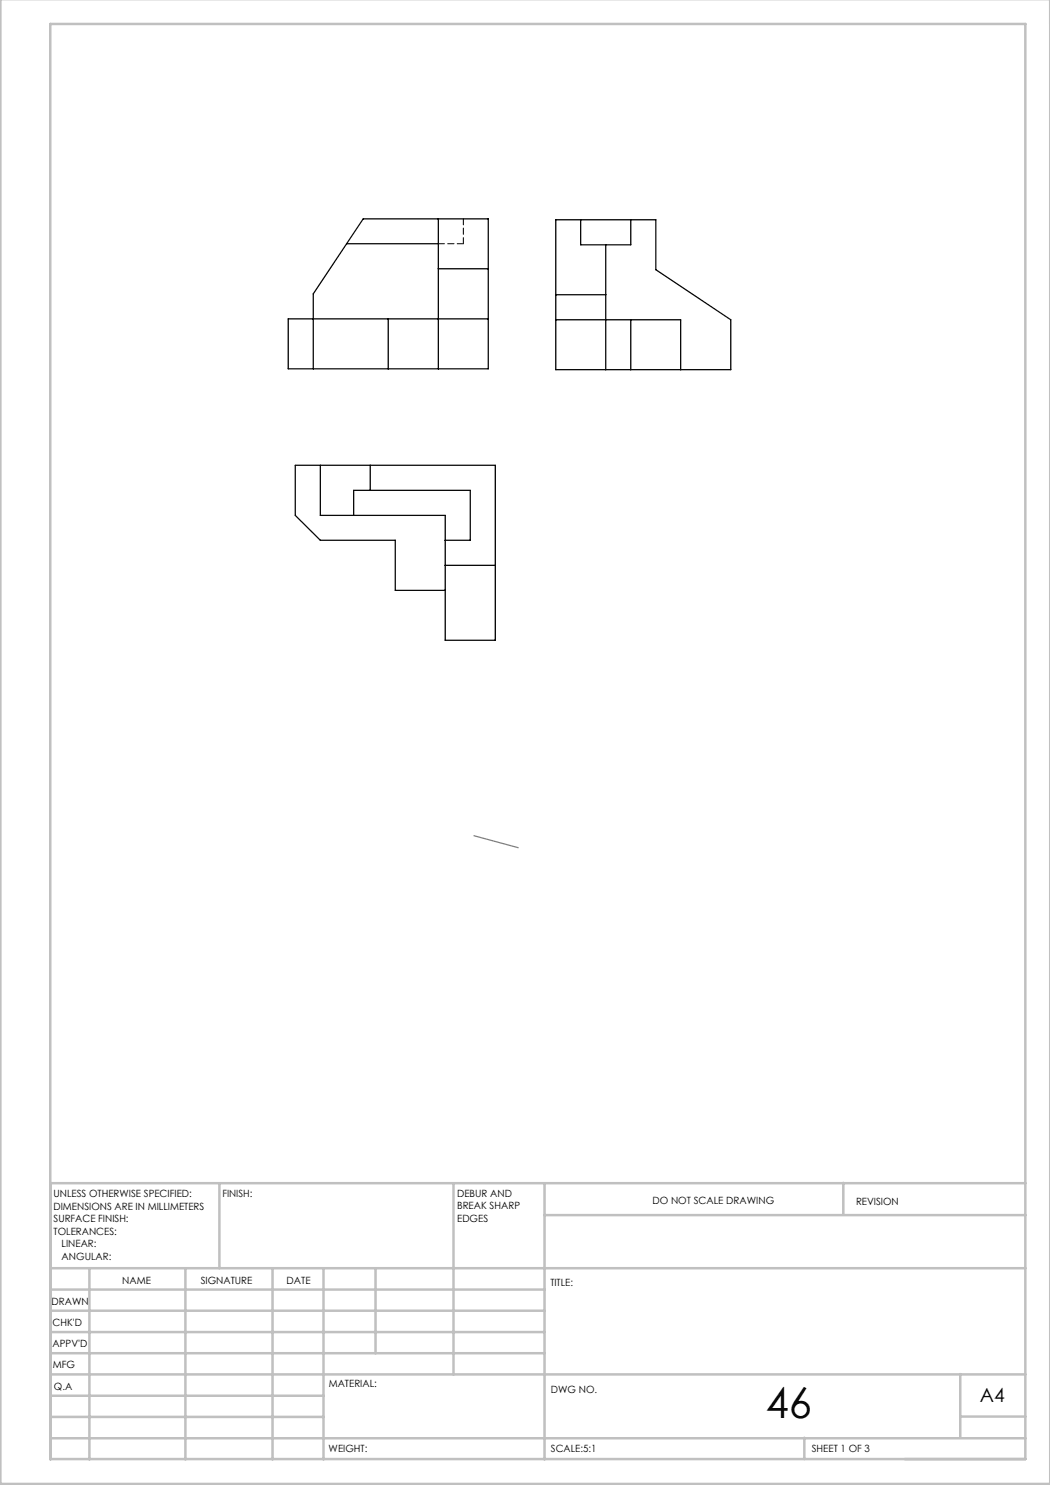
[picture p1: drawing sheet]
<svg xmlns="http://www.w3.org/2000/svg" width="210mm" height="297mm" viewBox="0 0 210 297" stroke-linecap="round" stroke-linejoin="round" font-family="sans-serif">
<defs><g id="words">
<text font-size="8.5" x="153.2" y="283.5">46</text>
<text font-size="3.9" x="196" y="280.4">A4</text>
<g font-size="2">
<text x="10.7" y="239.5">UNLESS OTHERWISE SPECIFIED:</text>
<text x="44.5" y="239.5">FINISH:</text>
<text x="91.4" y="239.4">DEBUR AND</text>
<text x="10.7" y="242">DIMENSIONS ARE IN MILLIMETERS</text>
<text x="10.7" y="244.5">SURFACE FINISH:</text>
<text x="91.4" y="241.9">BREAK SHARP</text>
<text x="91.4" y="244.4">EDGES</text>
<text x="130.5" y="240.8">DO NOT SCALE DRAWING</text>
<text x="171.2" y="241">REVISION</text>
<text x="10.7" y="247">TOLERANCES:</text>
<text x="12.3" y="249.5">LINEAR:</text>
<text x="12.3" y="252">ANGULAR:</text>
<text x="24.4" y="256.9">NAME</text>
<text x="40.1" y="256.8">SIGNATURE</text>
<text x="57.3" y="256.8">DATE</text>
<text x="110.1" y="257.1">TITLE:</text>
<text x="10.3" y="260.9">DRAWN</text>
<text x="10.5" y="269.3">APPV'D</text>
<text x="10.5" y="265.2">CHK'D</text>
<text x="10.6" y="273.6">MFG</text>
<text x="10.8" y="278">Q.A</text>
<text x="65.8" y="277.4">MATERIAL:</text>
<text x="110.2" y="278.5">DWG NO.</text>
<text x="65.7" y="290.4">WEIGHT:</text>
<text x="110.2" y="290.5">SCALE:5:1</text>
<text x="162.4" y="290.4">SHEET 1 OF 3</text>
</g>
</g></defs>
<g fill="none" stroke="#c0c0c0" stroke-width=".5">
<path d="M.1 -.1v296.9h209.9v-296.9M10.1 4.8h195v287h-195zM43.9 236.6v17M90.7 236.6v38.3M108.9 236.6v55.3M168.7 236.6v6.3M205.1 236.6h-195v55.3M10.1 253.6h195M10.1 257.9h98.8M17.9 253.6v38.3M37.1 253.6v38.3M54.5 253.6v38.3"/>
<path d="M64.7 253.6v38.3M75.1 253.6v17M108.9 243h96.2M10.1 270.6h98.8M10.1 266.4h98.8M10.1 262.1h98.8M10.1 279.1h54.6M10.1 274.9h195M192.1 274.8v12.7M10.1 287.7h195M10.1 283.4h54.6M160.9 287.5v4.3"/>
<path d="M192.1 283.3h13"/>
</g>
<path d="M94.8 167.1l8.8 2.4" fill="none" stroke="#808080" stroke-width=".25"/>
<g fill="none" stroke="#000" stroke-width=".25">
<path d="M69.3 48.8l3.3-5h25v30h-40v-10h40M69.3 48.8l-6.6 10v15M69.3 48.8h18.4M87.7 43.8v30M87.7 53.8h9.9M111.2 44h20v9.9l15 10.1v9.9h-35zM111.2 58.9h9.9M116.1 44v5h10.1v-5M121.1 49v24.9M77.6 63.8v10M111.2 64h24.9v9.9M126.2 64v9.9"/>
<path d="M64.1 93.1v10h24.9v25h10.1v-35h-40v10l5 5h15v10h9.9M74 93.1v5M70.7 103.1v-5h23.4v10h-5.1M89 113.1h10.1"/>
</g>
<path d="M87.7 48.7h5M92.7 48.7v-5" fill="none" stroke="#000" stroke-width=".2" stroke-dasharray="1.3 .6"/>
<use href="#words"/>
</svg>
